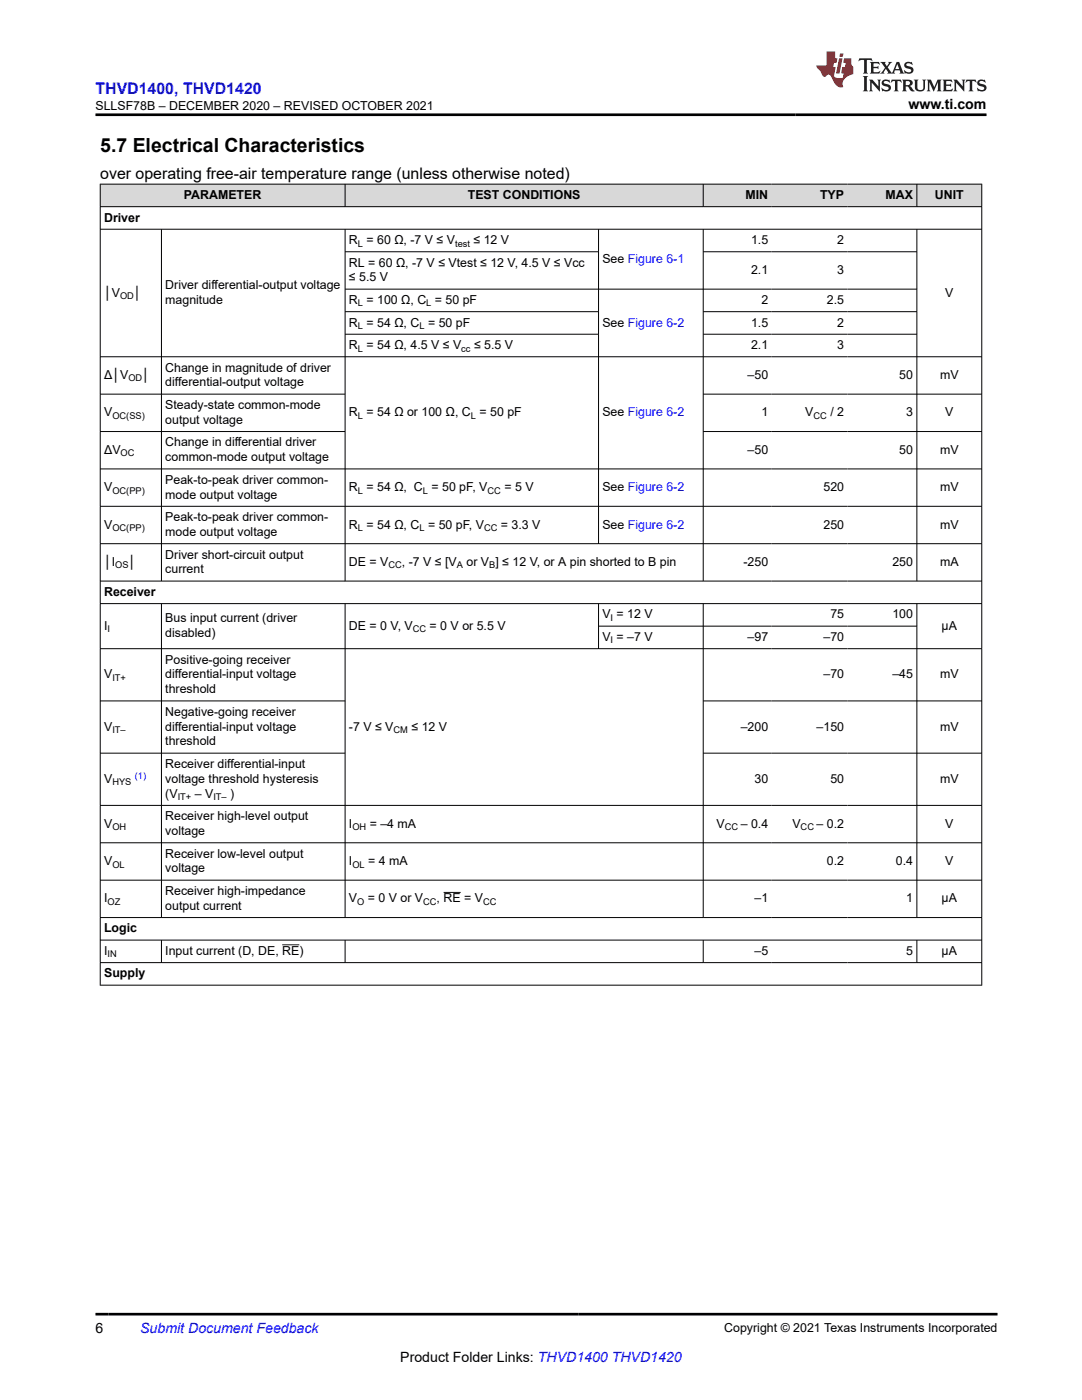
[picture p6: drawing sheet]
<svg xmlns="http://www.w3.org/2000/svg" width="216mm" height="279mm" viewBox="0 0 216 279" stroke-linecap="round" stroke-linejoin="round" font-family="sans-serif">
<defs><g id="words">
<text font-size="3.9" x="20" y="30.3">5.7 Electrical Characteristics</text>
<text font-size="3.2" fill="#00f" x="19.1" y="18.7">THVD1400, THVD1420</text>
<text font-size="3.2" x="20" y="35.7">over operating free-air temperature range (unless otherwise noted)</text>
<g font-size="2.8">
<text x="181.3" y="21.8">www.ti.com</text>
<text x="19.1" y="266.1">6</text>
<text x="79.9" y="271.7">Product Folder Links: THVD1400 THVD1420</text>
</g>
<text font-size="2.8" fill="#00f" x="28" y="266.1">Submit Document Feedback</text>
<g font-size="2.5">
<text x="19.1" y="21.9">SLLSF78B – DECEMBER 2020 – REVISED OCTOBER 2021</text>
<text x="36.7" y="39.7">PARAMETER</text>
<text x="93.3" y="39.7">TEST CONDITIONS</text>
<text x="148.8" y="39.7">MIN</text>
<text x="163.6" y="39.7">TYP</text>
<text x="176.7" y="39.7">MAX</text>
<text x="186.5" y="39.7">UNIT</text>
<text x="20.8" y="44.2">Driver</text>
<text x="69.6" y="48.7">R = 60 Ω, -7 V ≤ V</text>
<text x="69.6" y="53.2">RL = 60 Ω, -7 V ≤ Vtest ≤ 12 V, 4.5 V ≤ Vcc</text>
<text x="94.5" y="48.7">≤ 12 V</text>
<text x="120.2" y="52.4">See Figure 6-1</text>
<text x="149.9" y="48.7">1.5</text>
<text x="167.1" y="48.7">2</text>
<text x="20.8" y="59.2">│V</text>
<text x="26.7" y="59.2">│</text>
<text x="33" y="57.7">Driver differential-output voltage</text>
<text x="69.6" y="56.2">≤ 5.5 V</text>
<text x="149.9" y="54.7">2.1</text>
<text x="167.1" y="54.7">3</text>
<text x="188.6" y="59.2">V</text>
<text x="33" y="60.7">magnitude</text>
<text x="69.6" y="60.7">R = 100 Ω, C = 50 pF</text>
<text x="69.6" y="65.2">R = 54 Ω, C = 50 pF</text>
<text x="120.2" y="65.2">See Figure 6-2</text>
<text x="149.9" y="65.2">1.5</text>
<text x="151.9" y="60.7">2</text>
<text x="165" y="60.7">2.5</text>
<text x="167.1" y="65.2">2</text>
<text x="69.6" y="69.7">R = 54 Ω, 4.5 V ≤ V</text>
<text x="94.6" y="69.7">≤ 5.5 V</text>
<text x="149.9" y="69.7">2.1</text>
<text x="167.1" y="69.7">3</text>
<text x="20.8" y="75.6">Δ│V</text>
<text x="28.4" y="75.6">│</text>
<text x="33" y="74.2">Change in magnitude of driver</text>
<text x="33" y="77.1">differential-output voltage</text>
<text x="149.2" y="75.6">–50</text>
<text x="179.4" y="75.6">50</text>
<text x="187.6" y="75.6">mV</text>
<text x="20.8" y="83.1">V</text>
<text x="33" y="81.6">Steady-state common-mode</text>
<text x="69.6" y="83.1">R = 54 Ω or 100 Ω, C = 50 pF</text>
<text x="120.2" y="83.1">See Figure 6-2</text>
<text x="151.9" y="83.1">1</text>
<text x="160.7" y="83.1">V</text>
<text x="165.7" y="83.1">/ 2</text>
<text x="180.8" y="83.1">3</text>
<text x="188.6" y="83.1">V</text>
<text x="33" y="84.6">output voltage</text>
<text x="33" y="89.1">Change in differential driver</text>
<text x="20.8" y="90.6">ΔV</text>
<text x="33" y="92">common-mode output voltage</text>
<text x="149.2" y="90.6">–50</text>
<text x="179.4" y="90.6">50</text>
<text x="187.6" y="90.6">mV</text>
<text x="20.8" y="98">V</text>
<text x="33" y="96.5">Peak-to-peak driver common-</text>
<text x="33" y="99.5">mode output voltage</text>
<text x="69.6" y="98">R = 54 Ω, C = 50 pF, V</text>
<text x="100.6" y="98">= 5 V</text>
<text x="120.2" y="98">See Figure 6-2</text>
<text x="164.3" y="98">520</text>
<text x="187.6" y="98">mV</text>
<text x="20.8" y="105.5">V</text>
<text x="33" y="104">Peak-to-peak driver common-</text>
<text x="33" y="107">mode output voltage</text>
<text x="69.6" y="105.5">R = 54 Ω, C = 50 pF, V</text>
<text x="100" y="105.5">= 3.3 V</text>
<text x="120.2" y="105.5">See Figure 6-2</text>
<text x="164.3" y="105.5">250</text>
<text x="187.6" y="105.5">mV</text>
<text x="20.8" y="112.9">│I</text>
<text x="25.7" y="112.9">│</text>
<text x="33" y="111.5">Driver short-circuit output</text>
<text x="69.6" y="112.9">DE = V</text>
<text x="80.2" y="112.9">, -7 V ≤ [V</text>
<text x="93.1" y="112.9">or V ] ≤ 12 V, or A pin shorted to B pin</text>
<text x="148.4" y="112.9">-250</text>
<text x="178.1" y="112.9">250</text>
<text x="187.6" y="112.9">mA</text>
<text x="20.8" y="118.9">Receiver</text>
<text x="33" y="114.4">current</text>
<text x="20.8" y="125.7">I</text>
<text x="33" y="124.2">Bus input current (driver</text>
<text x="69.6" y="125.7">DE = 0 V, V</text>
<text x="85.7" y="125.7">= 0 V or 5.5 V</text>
<text x="120.2" y="123.4">V = 12 V</text>
<text x="165.7" y="123.4">75</text>
<text x="178.1" y="123.4">100</text>
<text x="187.9" y="125.7">µA</text>
<text x="33" y="127.2">disabled)</text>
<text x="120.2" y="127.9">V = –7 V</text>
<text x="149.2" y="127.9">–97</text>
<text x="164.3" y="127.9">–70</text>
<text x="20.8" y="135.4">V</text>
<text x="33" y="132.4">Positive-going receiver</text>
<text x="33" y="135.4">differential-input voltage</text>
<text x="164.3" y="135.4">–70</text>
<text x="178.1" y="135.4">–45</text>
<text x="187.6" y="135.4">mV</text>
<text x="33" y="138.3">threshold</text>
<text x="33" y="142.8">Negative-going receiver</text>
<text x="20.8" y="145.8">V</text>
<text x="33" y="145.8">differential-input voltage</text>
<text x="33" y="148.8">threshold</text>
<text x="69.6" y="145.8">-7 V ≤ V</text>
<text x="82.1" y="145.8">≤ 12 V</text>
<text x="147.8" y="145.8">–200</text>
<text x="162.9" y="145.8">–150</text>
<text x="187.6" y="145.8">mV</text>
<text x="33" y="153.3">Receiver differential-input</text>
<text x="20.8" y="156.2">V</text>
<text x="33" y="156.2">voltage threshold hysteresis</text>
<text x="33" y="159.2">(V</text>
<text x="38.9" y="159.2">– V</text>
<text x="45.9" y="159.2">)</text>
<text x="150.5" y="156.2">30</text>
<text x="165.7" y="156.2">50</text>
<text x="187.6" y="156.2">mV</text>
<text x="20.8" y="165.2">V</text>
<text x="33" y="163.7">Receiver high-level output</text>
<text x="33" y="166.7">voltage</text>
<text x="69.6" y="165.2">I</text>
<text x="73.8" y="165.2">= –4 mA</text>
<text x="143" y="165.2">V</text>
<text x="147.8" y="165.2">– 0.4</text>
<text x="158.1" y="165.2">V</text>
<text x="162.9" y="165.2">– 0.2</text>
<text x="188.6" y="165.2">V</text>
<text x="20.8" y="172.6">V</text>
<text x="33" y="171.2">Receiver low-level output</text>
<text x="69.6" y="172.6">I</text>
<text x="73.5" y="172.6">= 4 mA</text>
<text x="165" y="172.6">0.2</text>
<text x="178.8" y="172.6">0.4</text>
<text x="188.6" y="172.6">V</text>
<text x="33" y="174.1">voltage</text>
<text x="33" y="178.6">Receiver high-impedance</text>
<text x="20.8" y="180.1">I</text>
<text x="33" y="181.6">output current</text>
<text x="69.6" y="180.1">V</text>
<text x="73.4" y="180.1">= 0 V or V</text>
<text x="87.1" y="180.1">, RE = V</text>
<text x="150.5" y="180.1">–1</text>
<text x="180.8" y="180.1">1</text>
<text x="187.9" y="180.1">µA</text>
<text x="20.8" y="186.1">Logic</text>
<text x="20.8" y="190.6">I</text>
<text x="33" y="190.6">Input current (D, DE, RE)</text>
<text x="150.5" y="190.6">–5</text>
<text x="180.8" y="190.6">5</text>
<text x="187.9" y="190.6">µA</text>
<text x="20.8" y="195.1">Supply</text>
<text x="144.5" y="265.8">Copyright © 2021 Texas Instruments Incorporated</text>
</g>
<g font-size="1.9">
<text x="71.4" y="49.2">L</text>
<text x="90.8" y="49.2">test</text>
<text x="24" y="59.7">OD</text>
<text x="71.4" y="61.2">L</text>
<text x="71.4" y="65.7">L</text>
<text x="83.7" y="65.7">L</text>
<text x="85.1" y="61.2">L</text>
<text x="71.4" y="70.2">L</text>
<text x="92" y="70.2">cc</text>
<text x="25.6" y="76.1">OD</text>
<text x="22.4" y="83.6">OC(SS)</text>
<text x="71.4" y="83.6">L</text>
<text x="94" y="83.6">L</text>
<text x="162.3" y="83.6">CC</text>
<text x="24.1" y="91.1">OC</text>
<text x="22.4" y="98.5">OC(PP)</text>
<text x="71.4" y="98.5">L</text>
<text x="84.4" y="98.5">L</text>
<text x="97.3" y="98.5">CC</text>
<text x="22.4" y="106">OC(PP)</text>
<text x="71.4" y="106">L</text>
<text x="83.7" y="106">L</text>
<text x="96.6" y="106">CC</text>
<text x="23" y="113.4">OS</text>
<text x="77.5" y="113.4">CC</text>
<text x="91.2" y="113.4">A</text>
<text x="97.6" y="113.4">B</text>
<text x="121.8" y="123.9">I</text>
<text x="21.5" y="126.2">I</text>
<text x="82.4" y="126.2">CC</text>
<text x="121.8" y="128.4">I</text>
<text x="22.4" y="135.9">IT+</text>
<text x="22.4" y="146.3">IT–</text>
<text x="78.5" y="146.3">CM</text>
<text x="22.4" y="156.7">HYS</text>
<text x="35.5" y="159.7">IT+</text>
<text x="42.6" y="159.7">IT–</text>
<text x="22.4" y="165.7">OH</text>
<text x="70.3" y="165.7">OH</text>
<text x="144.6" y="165.7">CC</text>
<text x="159.8" y="165.7">CC</text>
<text x="22.4" y="173.1">OL</text>
<text x="70.3" y="173.1">OL</text>
<text x="21.5" y="180.6">OZ</text>
<text x="71.3" y="180.6">O</text>
<text x="84.5" y="180.6">CC</text>
<text x="96.4" y="180.6">CC</text>
<text x="21.5" y="191.1">IN</text>
</g>
<text font-size="1.9" fill="#00f" x="26.9" y="155.4">(1)</text>
</g></defs>
<g fill="#d8d8d8">
<path d="M20 36.8h175.9v4.4h-175.9z" fill-rule="evenodd"/>
<path d="M20.1 36.8h48.7v4.4h-48.7z" fill-rule="evenodd"/>
<path d="M68.9 36.8h71.4v4.4h-71.4z" fill-rule="evenodd"/>
<path d="M140.4 36.8h13.6v4.4h-13.6z" fill-rule="evenodd"/>
<path d="M154 36.8h15.1v4.4h-15.1z" fill-rule="evenodd"/>
<path d="M169.1 36.8h13.8v4.4h-13.8z" fill-rule="evenodd"/>
<path d="M183 36.8h12.8v4.4h-12.8z" fill-rule="evenodd"/>
</g>
<g fill="none" stroke="#000" stroke-width=".2">
<path d="M19.9 36.8h176.1M20 36.7v160M68.9 36.7v4.6M140.3 36.7v4.6M183 36.7v4.6M195.9 36.7v160M19.9 41.2h176.1M19.9 45.7h176.1M32.2 45.7v70.3M68.9 45.7v70.3M68.9 50.2h50.6M68.9 57.7h114.1"/>
<path d="M119.4 45.7v62.9M140.3 45.7v70.3M140.3 50.2h42.7M183 45.7v70.3M19.9 71.2h176.1M19.9 78.7h49M68.9 62.2h50.6M68.9 66.7h50.6M140.3 62.2h42.7M140.3 66.7h42.7M140.3 78.7h55.7M19.9 93.6h176.1"/>
<path d="M19.9 86.1h49M140.3 86.1h55.7M19.9 101h176.1M19.9 108.5h176.1M19.9 116h176.1M19.9 120.5h176.1M19.9 129.5h176.1M19.9 139.9h49M32.2 120.5v62.7M68.9 120.5v62.7M119.4 125h63.6M119.4 120.5v9"/>
<path d="M140.3 120.5v62.7M140.3 139.9h55.7M183 120.5v62.7M19.9 150.3h49M140.3 150.3h55.7M19.9 160.7h176.1M19.9 168.2h176.1M19.9 175.7h176.1M88.5 178.1h3.4M19.9 183.1h176.1M19.9 187.6h176.1M19.9 192.1h176.1"/>
<path d="M19.9 196.6h176.1M32.2 187.6v4.6M56.3 188.6h3.4M68.9 187.6v4.6M140.3 187.6v4.6M183 187.6v4.6"/>
</g>
<path d="M171.5 11.6l-.2 .6 .5-.2h.6v.1v2.2l-.2 .4h1l-.2-.4v-2.2v-.1h.5l.6 .2-.2-.6zM173.6 12.4l.2 .3v1.6l-.2 .4h1.9l.1-.6a1.08 1.08 0 0 1-1.3 .2v-.7h.6l.4 .2v-.7l-.4 .2h-.6v-.5l.2-.2a1 1 0 0 1 1 .3l-.1-.5zM175.7 12.4l.9 1.1-1 1.2h.9l-.2-.2 .5-.8 .4 .8-.2 .2h1.6l-.2-.2 .2-.5h.9l.1 .5-.1 .2h.9l-.2-.4-.8-1.9h-.5l-.9 2.1-.9-1.1 .9-1h-.8l.2 .2-.4 .6-.4-.6 .2-.2zM179 12.8l.4 1h-.7zM180.7 12.5a.65 .65 0 0 0-.2 .7 .65 .65 0 0 0 .6 .5l.6 .1 .1 .3a.79 .79 0 0 1-.7 .4 .79 .79 0 0 1-.7-.5l.1 .7 .2-.1a.93 .93 0 0 0 1.1 0 .93 .93 0 0 0 .4-.9 1.46 1.46 0 0 0-1.2-.6l-.1-.3a1.09 1.09 0 0 1 1.2 .2l-.2-.6-.1 .1-.5-.2zM172.2 15.2l.2 .4v2.2l-.2 .4h1l-.2-.4v-2.2l.2-.4zM173.4 15.9l.2 .4v1.5l-.2 .4h.8l-.3-.4 .1-1.3 1.6 1.8v-2l.2-.4h-.7l.1 .2 .1 1.1-1.2-1.3zM176.2 16a.65 .65 0 0 0-.2 .8 .65 .65 0 0 0 .6 .4l.6 .2 .1 .2a.79 .79 0 0 1-.7 .4 .79 .79 0 0 1-.7-.5l.1 .7 .2-.1a.93 .93 0 0 0 1.1 .1 .93 .93 0 0 0 .4-1 1.46 1.46 0 0 0-1.2-.5l-.1-.4a1.09 1.09 0 0 1 1.2 .2l-.1-.6-.2 .1-.5-.1zM177.9 15.9l-.1 .6a.63 .63 0 0 1 .8-.3v1.6l-.3 .4h1l-.2-.4v-1.6a.66 .66 0 0 1 .8 .3l-.1-.6zM180 15.9l.2 .4v1.5l-.2 .4h1l-.2-.2-.1-.7h.5l.1 .2a.79 .79 0 0 0 1.2 .6l-1-.9a.61 .61 0 0 0 .6-.6 .61 .61 0 0 0-.5-.7zM180.8 16.2h.1a.47 .47 0 0 1 .5 .1 .47 .47 0 0 1 .1 .5l-.1 .1-.7 .1zM182.3 15.9l.2 .2a2.27 2.27 0 0 0 .4 2 1.04 1.04 0 0 0 1.7-.7v-1.3l.2-.2h-.8l.2 .4v1.1a.6 .6 0 0 1-.6 .6 .6 .6 0 0 1-.6-.6v-1.1l.3-.4zM184.9 15.9l.2 .4v1.5l-.2 .4h.8l-.3-.4v-1.4l.9 1.9 .9-1.9v1.4l-.3 .4h1l-.2-.4v-1.5l.2-.4h-.8l-.7 1.5-.6-1.5zM188.1 15.9l.2 .4v1.5l-.2 .4h1.9l.1-.6a1.09 1.09 0 0 1-1.3 .2v-.7h.6l.4 .2v-.6l-.4 .2h-.6v-.6l.2-.1a1.01 1.01 0 0 1 1 .3l-.1-.6zM190.2 15.9l.3 .4v1.5l-.3 .4h.8l-.2-.4v-1.3l1.6 1.8v-2l.2-.4h-.7l.2 .2v1.1l-1.2-1.3zM192.8 15.9l-.1 .6a.63 .63 0 0 1 .8-.3v1.6l-.3 .4h1l-.2-.4v-1.6a.66 .66 0 0 1 .8 .3l-.1-.6zM195.2 16a.65 .65 0 0 0-.2 .8 .65 .65 0 0 0 .6 .4l.6 .2 .2 .2a.79 .79 0 0 1-.7 .4 .79 .79 0 0 1-.7-.5l.1 .7 .2-.1a.93 .93 0 0 0 1 .1 .93 .93 0 0 0 .5-1 1.46 1.46 0 0 0-1.3-.5v-.4a1.09 1.09 0 0 1 1.2 .2l-.2-.6-.2 .1-.5-.1z" fill="#231f20"/>
<path d="M164.9 10.3v2.7h-2l.1 .4 .8 1a.95 .95 0 0 0 1 .9 .59 .59 0 0 1 .5-.4 .59 .59 0 0 1 .5 .3l.4 .8a1.59 1.59 0 0 0 2.1 1.4 1.61 1.61 0 0 1 1-2.3l1-.3-.1-1.5a1.59 1.59 0 0 1-.3-1.7h-1.5l-.2 .9h.6l-.2 .9h-.5l-.2 .9v.3l.4 .1-.1 .9h-.7a.73 .73 0 0 1-1-.7l.3-1.5h-.5l.1-.9h.5l.2-.9h-.5v-1.3zM167.4 11.6l-.6 3.1h.7l.6-3.1zM167.6 10.7l-.1 .6h.7l.1-.6z" fill="#ed1c24"/>
<path d="M19.1 22.9h177.8M19.1 262.3h179.9" fill="none" stroke="#000" stroke-width=".53"/>
<use href="#words"/>
</svg>
